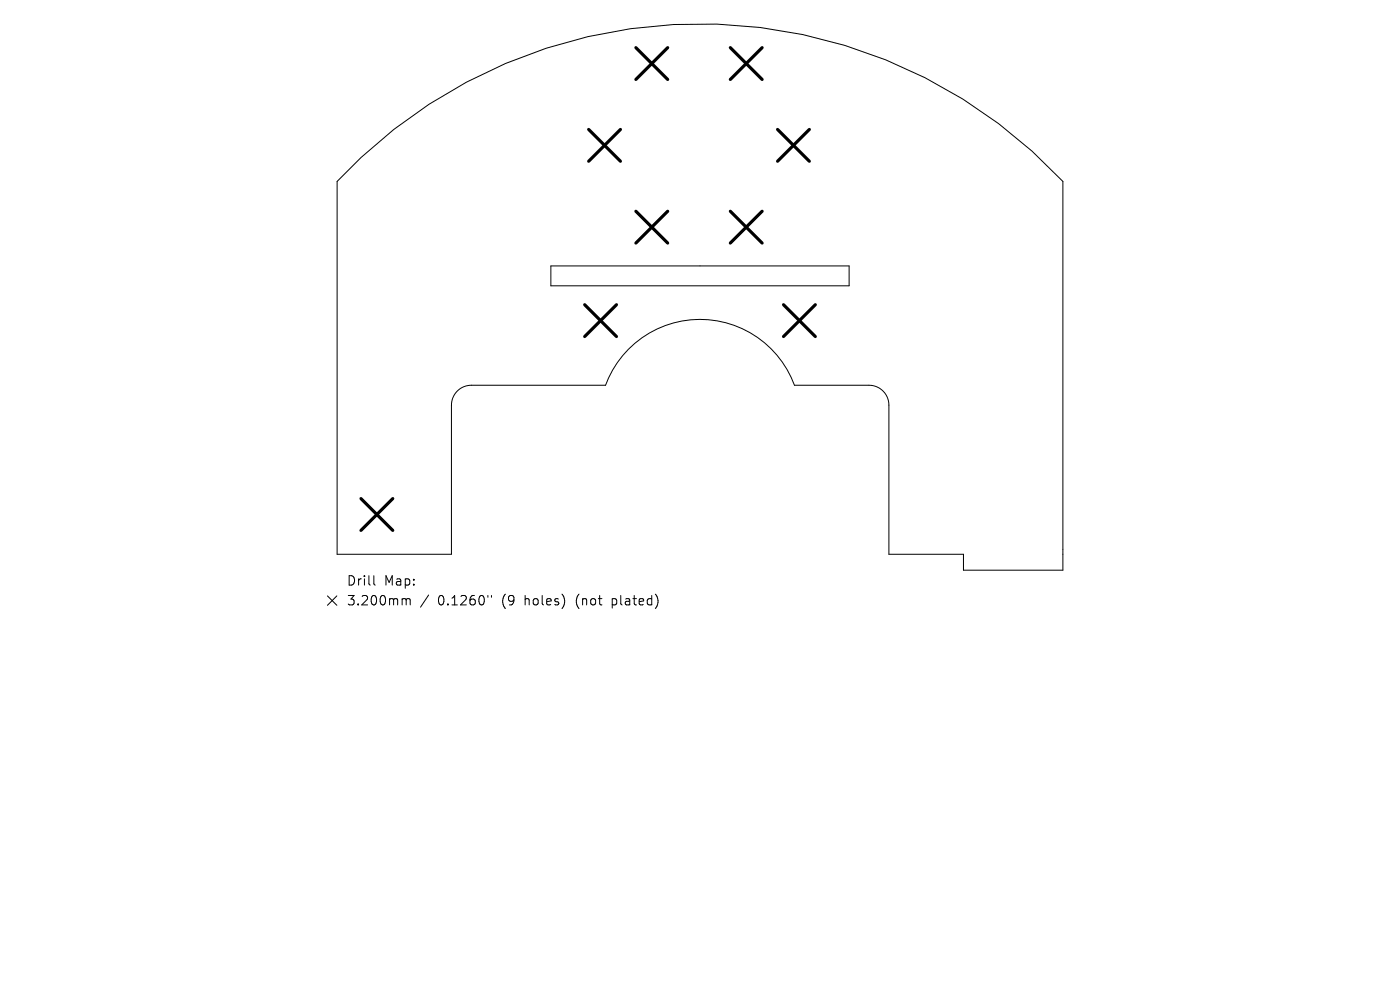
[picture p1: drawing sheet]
<svg xmlns="http://www.w3.org/2000/svg" width="297mm" height="210mm" viewBox="0 0 297 210" stroke-linecap="round" stroke-linejoin="round" font-family="sans-serif">
<defs><g id="words">
<g font-size="2.8">
<text x="73.5" y="124.5">Drill</text>
<text x="81.5" y="124.5">Map:</text>
<text x="73.5" y="128.7">3.200mm</text>
<text x="92.9" y="128.7">0.1260&quot;</text>
<text x="106.6" y="128.7">(9</text>
<text x="111.6" y="128.7">holes)</text>
<text x="122.7" y="128.7">(not</text>
<text x="130.5" y="128.7">plated)</text>
</g>
</g></defs>
<path d="M71.5 38.5a105.4 105.4 0 0 1 154 0v82.5h-21.1v-3.4h-15.8v-31.7a4.2 4.2 0 0 0-4.2-4.2h-15.9a21.4 21.4 0 0 0-20-13.9 21.4 21.4 0 0 0-20 13.9h-28.5a4.2 4.2 0 0 0-4.2 4.2v31.7h-24.3zM116.9 56.4h63.2v4.2h-63.2zM69.5 126.4l2 2M71.5 126.4l-2 2M79.3 122.1v1.7l.3 .3M85.6 127l.5 .1 .1 .2M86.2 127.3l.3-.3 .4 .1 .1 1.2M86.2 127.3v1M90.9 126.2l-1.7 2.6M103.5 126.3v.4M104.3 126.3v.4" fill="none" stroke="#000" stroke-width=".21"/>
<g fill="none" stroke="#000" stroke-width=".67">
<path d="M134.9 10.1l6.7 6.8M141.6 10.1l-6.7 6.8M154.9 10.1l6.8 6.8M161.7 10.1l-6.8 6.8M124.9 27.5l6.7 6.7M131.6 27.5l-6.7 6.7M165 27.5l6.7 6.7M171.7 27.5l-6.7 6.7M134.9 44.8l6.7 6.8M141.6 44.8l-6.7 6.8M154.9 44.8l6.8 6.8M161.7 44.8l-6.8 6.8"/>
<path d="M124 64.6l6.8 6.8M130.8 64.6l-6.8 6.8M166.2 64.6l6.8 6.8M173 64.6l-6.8 6.8M76.6 105.8l6.7 6.7M83.3 105.8l-6.7 6.7"/>
</g>
<use href="#words"/>
</svg>
